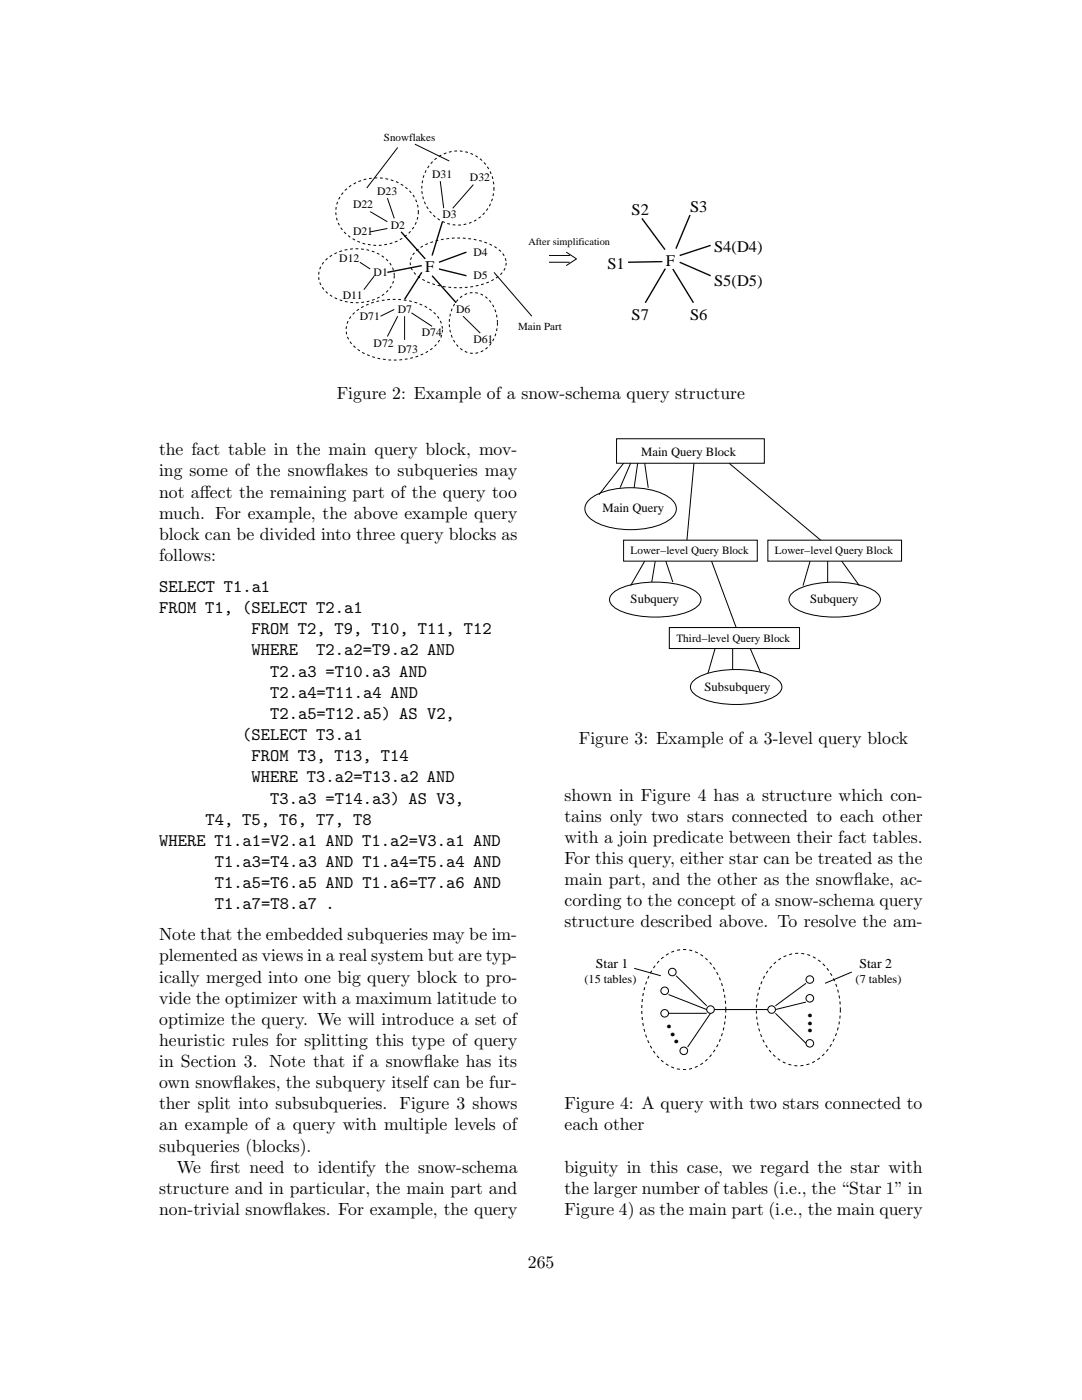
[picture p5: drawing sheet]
<svg xmlns="http://www.w3.org/2000/svg" width="216mm" height="279mm" viewBox="0 0 216 279" stroke-linecap="round" stroke-linejoin="round" font-family="sans-serif">
<defs><g id="words">
<g font-size="6.7">
<text x="160.8" y="203">.</text>
<text x="132.6" y="205.2">..</text>
<text x="134.2" y="208.2">.</text>
<text x="160.8" y="204.5">.</text>
<text x="160.8" y="206">.</text>
</g>
<g font-size="3.5">
<text x="67.2" y="79.6">Figure 2: Example of a snow-schema query structure</text>
<text x="31.7" y="90.8">the fact table in the main query block, mov-</text>
<text x="31.8" y="95.1">ing some of the snowf</text>
<text x="65" y="95.1">lakes to subqueries may</text>
<text x="31.8" y="99.3">not af</text>
<text x="39.9" y="99.3">fect the remaining part of the query too</text>
<text x="31.8" y="107.7">block can be divided into three query blocks as</text>
<text x="31.8" y="103.5">much. For example, the above example query</text>
<text x="31.8" y="112">follows:</text>
<text x="31.8" y="118.2">SELECT T1.a1</text>
<text x="31.8" y="122.4">FROM T1, (SELECT T2.a1</text>
<text x="50.2" y="126.6">FROM T2, T9, T10, T11, T12</text>
<text x="50.2" y="130.8">WHERE</text>
<text x="63.1" y="130.8">T2.a2=T9.a2 AND</text>
<text x="53.9" y="135">T2.a3 =T10.a3 AND</text>
<text x="53.9" y="139.2">T2.a4=T11.a4 AND</text>
<text x="53.9" y="143.5">T2.a5=T12.a5) AS V2,</text>
<text x="48.3" y="147.7">(SELECT T3.a1</text>
<text x="115.5" y="148.4">Figure 3: Example of a 3-level query block</text>
<text x="50.2" y="151.9">FROM T3, T13, T14</text>
<text x="50.2" y="156.1">WHERE T3.a2=T13.a2 AND</text>
<text x="53.9" y="160.4">T3.a3 =T14.a3) AS V3,</text>
<text x="112.6" y="159.8">shown in Figure 4 has a structure which con-</text>
<text x="41" y="164.5">T4, T5, T6, T7, T8</text>
<text x="112.6" y="164">tains only two stars connected to each other</text>
<text x="31.8" y="168.8">WHERE T1.a1=V2.a1 AND T1.a2=V3.a1 AND</text>
<text x="42.8" y="173">T1.a3=T4.a3 AND T1.a4=T5.a4 AND</text>
<text x="112.6" y="168.2">with a join predicate between their fact tables.</text>
<text x="112.6" y="172.4">For this query, either star can be treated as the</text>
<text x="42.8" y="177.2">T1.a5=T6.a5 AND T1.a6=T7.a6 AND</text>
<text x="112.6" y="176.6">main part, and the other as the snowf</text>
<text x="170.4" y="176.6">lake, ac-</text>
<text x="42.8" y="181.4">T1.a7=T8.a7 .</text>
<text x="112.6" y="185.1">structure described above. To resolve the am-</text>
<text x="112.6" y="180.8">cording to the concept of a snow-schema query</text>
<text x="31.8" y="187.6">Note that the embedded subqueries may be im-</text>
<text x="31.8" y="191.9">plemented as views in a real system but are typ-</text>
<text x="31.8" y="196.1">ically merged into one big query block to pro-</text>
<text x="31.8" y="200.3">vide the optimizer with a maximum latitude to</text>
<text x="31.8" y="208.7">heuristic rules for splitting this type of query</text>
<text x="31.8" y="204.5">optimize the query. We will introduce a set of</text>
<text x="31.8" y="212.9">in Section 3. Note that if a snowf</text>
<text x="84.5" y="212.9">lake has its</text>
<text x="31.8" y="221.4">ther split into subsubqueries. Figure 3 shows</text>
<text x="31.8" y="217.2">own snowf</text>
<text x="46.6" y="217.2">lakes, the subquery itself can be fur-</text>
<text x="112.6" y="221.3">Figure 4: A query with two stars connected to</text>
<text x="31.8" y="225.6">an example of a query with multiple levels of</text>
<text x="112.6" y="225.5">each other</text>
<text x="31.8" y="229.8">subqueries (blocks).</text>
<text x="31.8" y="238.3">structure and in particular, the main part and</text>
<text x="35.3" y="234">We f</text>
<text x="41.9" y="234">irst need to identify the snow-schema</text>
<text x="112.6" y="234">biguity in this case, we regard the star with</text>
<text x="112.6" y="238.3">the larger number of tables (i.e., the “Star 1” in</text>
<text x="31.8" y="242.5">non-trivial snowf</text>
<text x="56.6" y="242.5">lakes. For example, the query</text>
<text x="112.6" y="242.5">Figure 4) as the main part (i.e., the main query</text>
<text x="105.3" y="253">265</text>
</g>
<g font-size="3.2">
<text x="126" y="42.9">S2</text>
<text x="137.7" y="42.2">S3</text>
<text x="121.2" y="53.7">S1</text>
<text x="132.9" y="53">F</text>
<text x="142.5" y="50.3">S4(D4)</text>
<text x="84.8" y="54.4">F</text>
<text x="142.5" y="57.1">S5(D5)</text>
<text x="126" y="63.8">S7</text>
<text x="137.7" y="63.8">S6</text>
</g>
<g font-size="2.7">
<text x="118.9" y="193.2">Star 1</text>
<text x="171.5" y="193.2">Star 2</text>
</g>
<g font-size="2.5">
<text x="127.9" y="91.1">Main Query Block</text>
<text x="120.2" y="102.2">Main Query</text>
<text x="125.8" y="120.4">Subquery</text>
<text x="161.6" y="120.4">Subquery</text>
<text x="140.6" y="137.8">Subsubquery</text>
</g>
<g font-size="2.4">
<text x="116.6" y="196.2">(15 tables)</text>
<text x="170.7" y="196.2">(7 tables)</text>
</g>
<g font-size="2.3">
<text x="86.2" y="35.5">D31</text>
<text x="70.4" y="41.6">D22</text>
<text x="75.2" y="38.9">D23</text>
<text x="93.8" y="36.2">D32</text>
<text x="70.4" y="47">D21</text>
<text x="78" y="45.6">D2</text>
<text x="88.3" y="43.6">D3</text>
<text x="67.7" y="52.3">D12</text>
<text x="94.5" y="51">D4</text>
<text x="68.4" y="59.7">D11</text>
<text x="74.6" y="55">D1</text>
<text x="94.5" y="55.7">D5</text>
<text x="71.8" y="63.8">D71</text>
<text x="79.4" y="62.4">D7</text>
<text x="91" y="62.4">D6</text>
<text x="74.6" y="69.2">D72</text>
<text x="79.4" y="70.5">D73</text>
<text x="84.2" y="67.2">D74</text>
<text x="94.5" y="68.5">D61</text>
</g>
<g font-size="2.2">
<text x="76.6" y="28.1">Snowflakes</text>
<text x="103.4" y="65.8">Main Part</text>
<text x="125.8" y="110.6">Lower−level Query Block</text>
<text x="154.6" y="110.6">Lower−level Query Block</text>
<text x="135" y="128">Third−level Query Block</text>
</g>
<text font-size="2" x="105.4" y="49">After simplification</text>
</g></defs>
<g fill="none" stroke="#000" stroke-width=".2">
<path d="M77.3 39.5l1.4 4.1M79.4 29.4l-6.2 8.1M82.8 28.8l6.9 3.3M87.8 36.2l.7 5.3M94.5 36.9l-4.2 4.7M71.8 52.3l2.1 1.4M73.9 42.2l3.4 2.1M74.7 55.1l-2.1 2.7M77.3 45.6l-3.4 .7M98.6 54.4l7.5 8.7M109.6 51h4.1h-.7M109.6 52.3h4.1"/>
<path d="M113 50.3l2 1.4-2 1.3M78.7 61.8l-2.8 1.3M79.4 63.1l-2.1 4.1M80.7 63.1v4.7M82.1 62.4l4.1 2.7M92.4 63.1l3.4 3.4M117.6 99.8a12.5 12.5 0 0 1 8.2-2.5 12.5 12.5 0 0 1 8.3 2.5 2.26 2.26 0 0 1 0 3.5 12.5 12.5 0 0 1-8.3 2.4 12.5 12.5 0 0 1-8.2-2.4 2.26 2.26 0 0 1 0-3.5zM123 87.6h29.5v4.9h-29.5zM124.4 92.5l-4.9 6.2M125.8 92.5l-2.1 4.8M127.2 92.5l-.7 4.8M128.6 92.5l.7 4.8"/>
<path d="M138.5 92.5l-1.4 15.3M145.5 92.5l18.2 15.3M122.5 118.2a14.3 14.3 0 0 1 8.2-2 14.3 14.3 0 0 1 8.3 2 1.7 1.7 0 0 1 0 2.9 14.3 14.3 0 0 1-8.3 2.1 14.3 14.3 0 0 1-8.2-2.1 1.7 1.7 0 0 1 0-2.9zM124.4 107.8h26.7v4.2h-26.7zM128.6 112l-2.8 4.9M130.7 112l-.7 4.2M132.9 112l1.4 4.2M142 112l4.9 13.2M153.2 107.8h26.7v4.2h-26.7zM158.3 118.2a14.3 14.3 0 0 1 8.3-2 14.3 14.3 0 0 1 8.2 2 1.7 1.7 0 0 1 0 2.9 14.3 14.3 0 0 1-8.2 2.1 14.3 14.3 0 0 1-8.3-2.1 1.7 1.7 0 0 1 0-2.9zM161.6 112l-1.4 4.9M165.2 112v4.2"/>
<path d="M168 112l3.5 4.9M133.6 125.2h25.9v4.2h-25.9zM138.6 135.6a14.3 14.3 0 0 1 8.3-2 14.3 14.3 0 0 1 8.3 2 1.7 1.7 0 0 1 0 3 14.3 14.3 0 0 1-8.3 2 14.3 14.3 0 0 1-8.3-2 1.7 1.7 0 0 1 0-3zM142.7 129.4l-1.4 4.9M146.2 129.4v4.2M149.7 129.4l2.1 4.9M126.5 193.2l5.4 1.5M133.4 198.5l7.6 3M134.9 194.7l6.1 6M160.8 196.2l-6.1 4.5M160.8 200l-6.1 1.5M170 194l-5.4 2.2"/>
<path d="M133.4 202.2h7.6M141.8 202.2l-4.6 6.8M142.5 201.5h10.7M154.7 202.2l6.1 6"/>
<circle cx="132.6" cy="197.7" r=".76"/>
<circle cx="134.2" cy="194" r=".76"/>
<circle cx="161.6" cy="199.2" r=".76"/>
<circle cx="161.6" cy="195.5" r=".76"/>
<circle cx="132.6" cy="202.2" r=".76"/>
<circle cx="136.4" cy="209.7" r=".76"/>
<circle cx="141.8" cy="201.5" r=".76"/>
<circle cx="154" cy="201.5" r=".76"/>
<circle cx="161.6" cy="208.2" r=".76"/>
</g>
<path d="M69 37.8a9.4 9.4 0 0 1 13.1 .8 5.9 5.9 0 0 1-1.5 8.7 9.4 9.4 0 0 1-12.3-1.4 5.8 5.8 0 0 1 .7-8.1zM86.6 31.9a7.3 7.3 0 0 1 10 .5 7.3 7.3 0 0 1 .2 10 7.2 7.2 0 0 1-9.5 1.2 7.2 7.2 0 0 1-2.5-9.2l.5-.9zM64.8 52.1a9.4 9.4 0 0 1 12.7 0 4.4 4.4 0 0 1-1.4 7 9.6 9.6 0 0 1-11.3-1.1 4.1 4.1 0 0 1 0-5.9zM82.7 50.4a12.1 12.1 0 0 1 8.7-2.9 12.1 12.1 0 0 1 8.7 2.9 3 3 0 0 1-.6 4.8 15.5 15.5 0 0 1-13.3 1.4 6.1 6.1 0 0 1-4.2-3.4 2.93 2.93 0 0 1 .7-2.8zM91.6 59.6a4.2 4.2 0 0 1 6.7 1.3 7 7 0 0 1-1.6 8.9 4.2 4.2 0 0 1-6.1-1.8 7.1 7.1 0 0 1 1-8.4zM70.4 62.7a12.7 12.7 0 0 1 12-2.5 7.4 7.4 0 0 1 5.8 4.8 4.8 4.8 0 0 1-2.7 5.1 13.6 13.6 0 0 1-14.4-.6 4.4 4.4 0 0 1-.7-6.8z" fill="none" stroke="#000" stroke-width=".2" stroke-dasharray=".5" stroke-linecap="butt"/>
<g fill="none" stroke="#000" stroke-width=".27">
<path d="M80 46.3l4.8 5.4M84.2 53l-6.9 1.4M84.2 54.4l-3.5 5.3M86.2 55l4.8 5.4M87.6 53.7l5.5 1.3M88.3 44.3l-2.1 6.7M93.1 50.3l-5.5 2M128.1 43.6l4.6 6.2M132.2 52.2l-6.9 .1M132.8 53.6l-4 6.8M134.3 53.7l4.1 6.7M135.6 52.3l6.2 2.7"/>
<path d="M137.7 42.9l-2.8 6.7M141.8 49l-6.2 2"/>
</g>
<path d="M131.7 191.6a6.5 6.5 0 0 1 10.3 .9 15.7 15.7 0 0 1 0 17.9 6.6 6.6 0 0 1-11.1 0 15.7 15.7 0 0 1 0-17.9zM154.5 192.3a6.8 6.8 0 0 1 10.4 .8 13.9 13.9 0 0 1 0 16.8 6.9 6.9 0 0 1-11.2 0 13.9 13.9 0 0 1 0-16.8z" fill="none" stroke="#000" stroke-width=".2" stroke-dasharray=".6" stroke-linecap="butt"/>
<use href="#words"/>
</svg>
